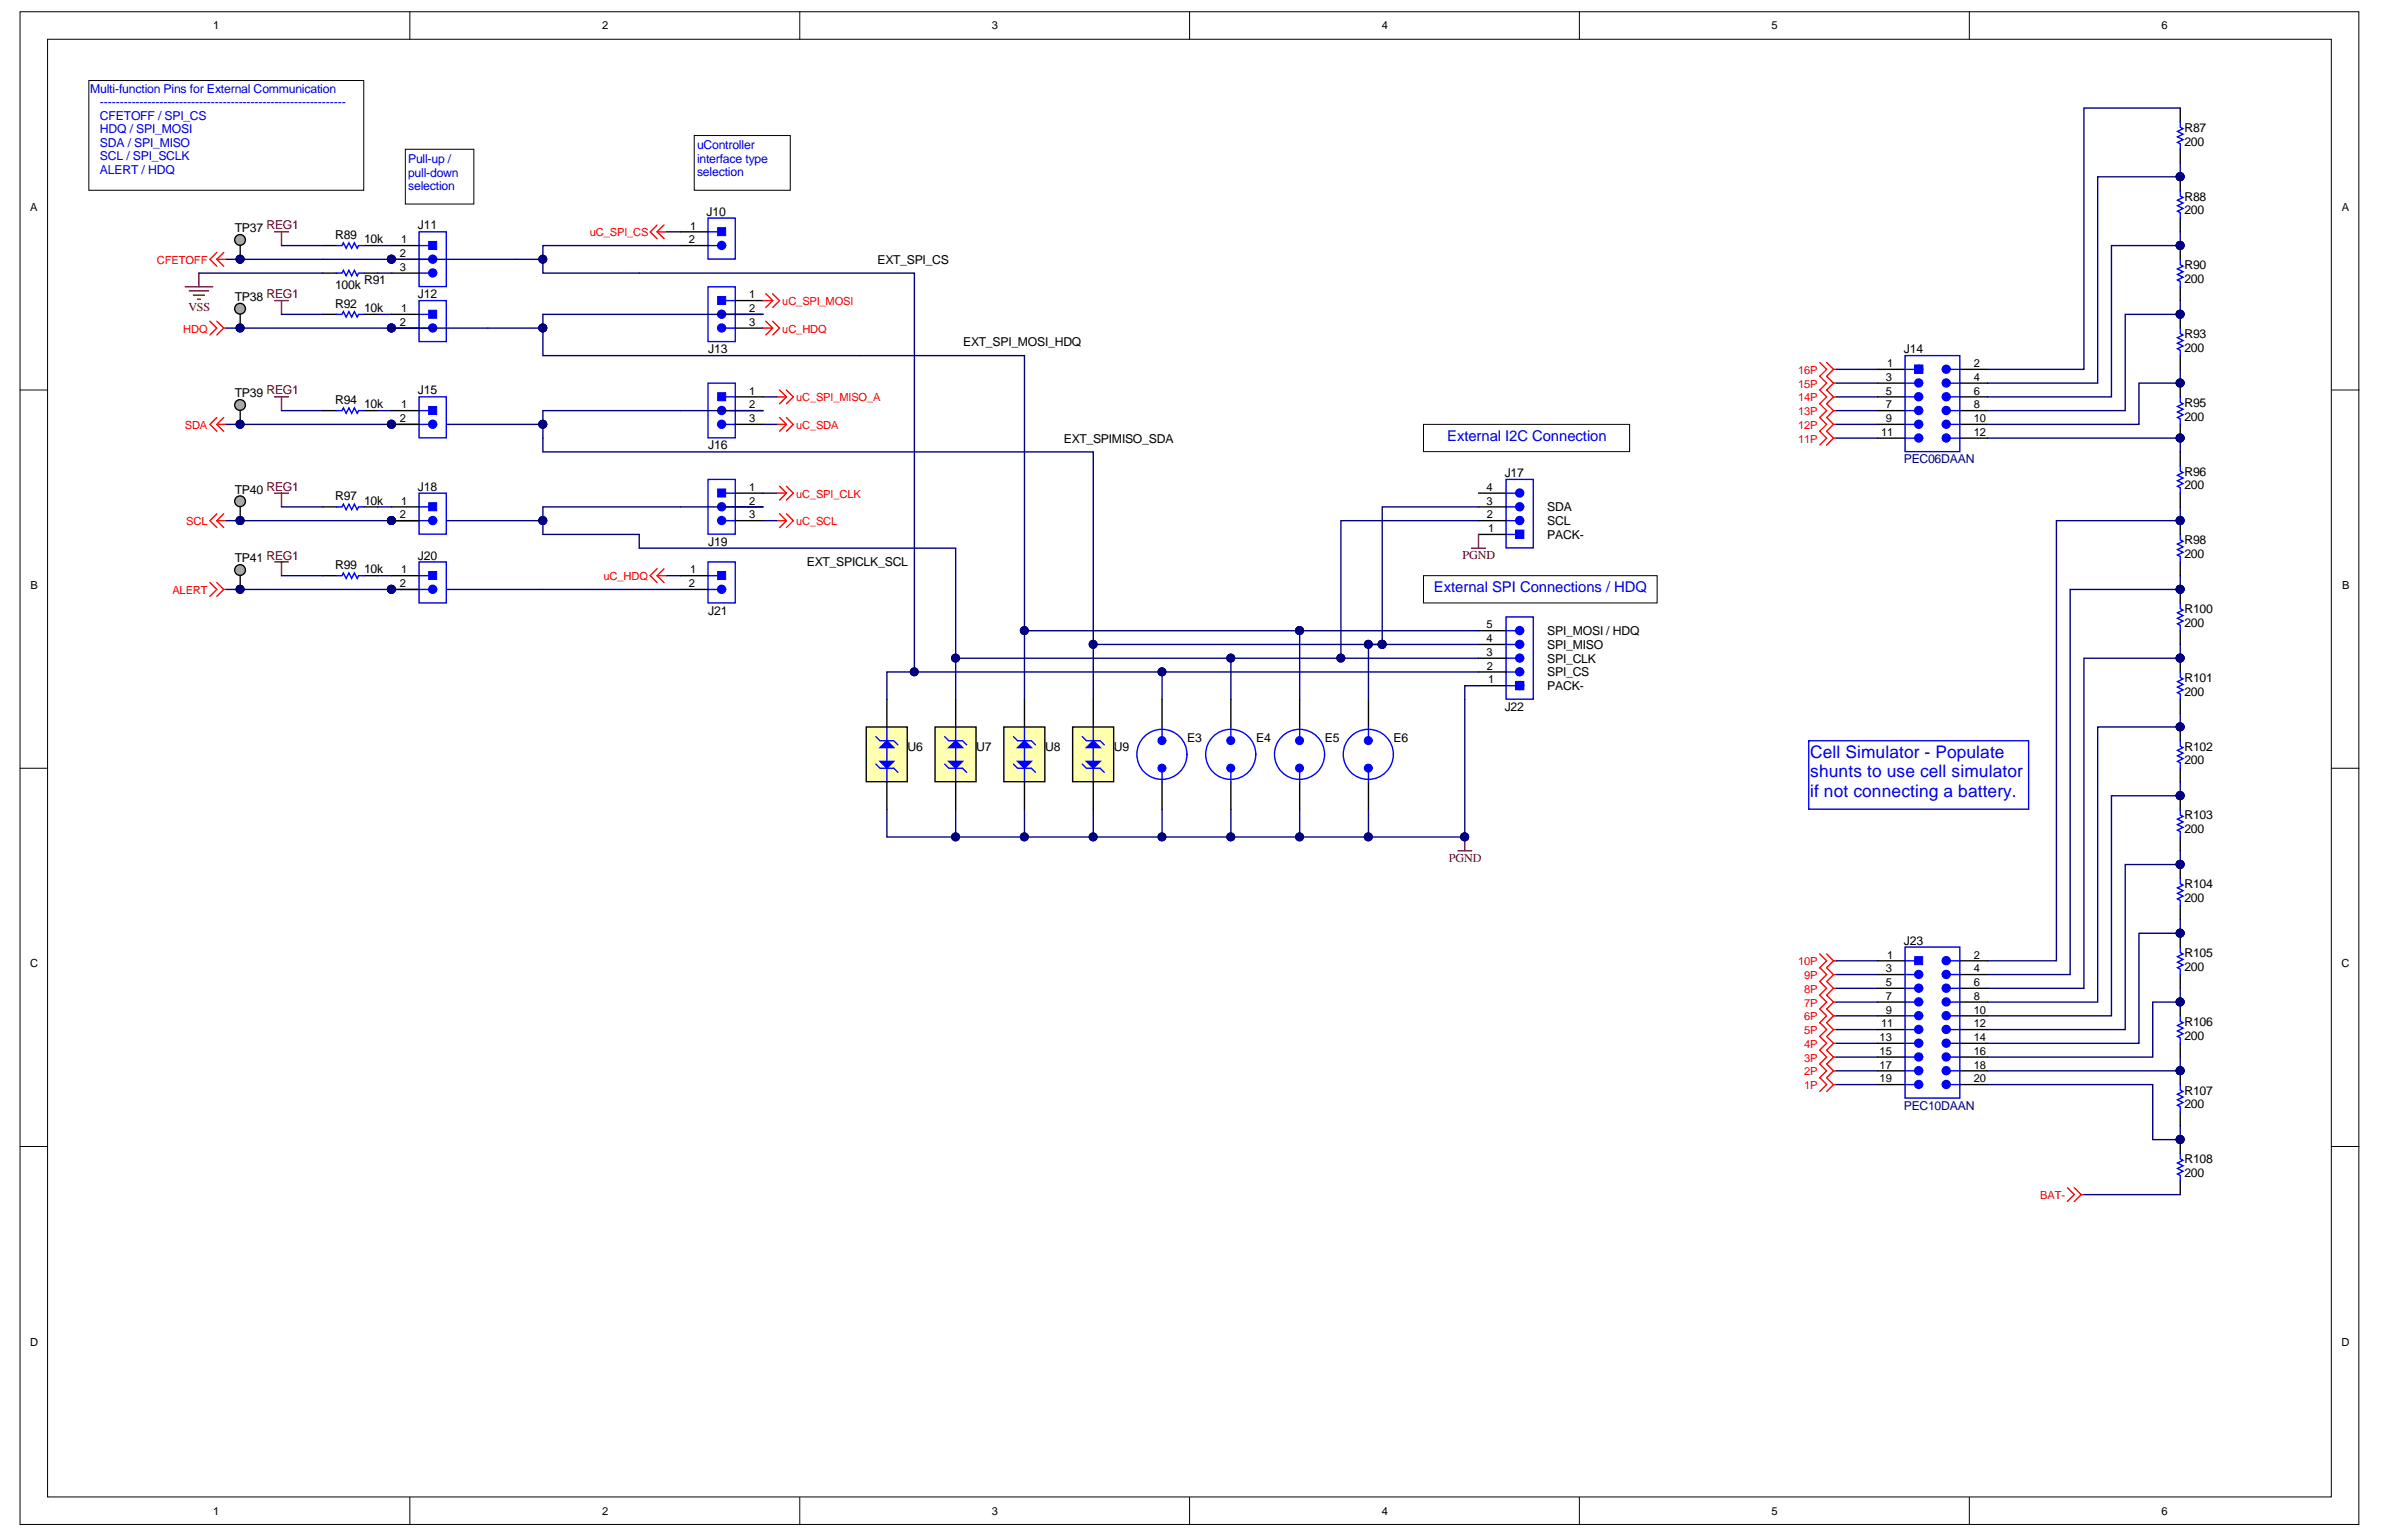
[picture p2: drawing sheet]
<svg xmlns="http://www.w3.org/2000/svg" width="432mm" height="279mm" viewBox="0 0 432 279" stroke-linecap="round" stroke-linejoin="round" font-family="sans-serif">
<defs><g id="words">
<g font-size="3.1" fill="#00f">
<text x="328.1" y="137.4">Cell Simulator - Populate</text>
<text x="328.1" y="140.9">shunts to use cell simulator</text>
<text x="328.1" y="144.4">if not connecting a battery.</text>
</g>
<g font-size="2.7" fill="#00f">
<text x="262.3" y="79.9">External I2C Connection</text>
<text x="259.9" y="107.3">External SPI Connections / HDQ</text>
</g>
<g font-size="2.2" fill="#00f">
<text x="16.4" y="16.9">Multi-function Pins for External Communication</text>
<text x="18.1" y="21.7">CFETOFF / SPI_CS</text>
<text x="18.1" y="19.3">--------------------------------------------------------------</text>
<text x="18.1" y="26.6">SDA / SPI_MISO</text>
<text x="18.1" y="29.1">SCL / SPI_SCLK</text>
<text x="18.1" y="24.2">HDQ / SPI_MOSI</text>
<text x="74" y="29.6">Pull-up /</text>
<text x="126.4" y="27.1">uController</text>
<text x="126.4" y="29.5">interface type</text>
<text x="18.1" y="31.5">ALERT / HDQ</text>
<text x="74" y="32">pull-down</text>
<text x="74" y="34.5">selection</text>
<text x="126.4" y="32">selection</text>
</g>
<g font-size="2.2">
<text x="396" y="23.9">R87</text>
<text x="396" y="26.4">200</text>
<text x="75.7" y="41.6">J11</text>
<text x="128.1" y="39.1">J10</text>
<text x="396" y="38.9">200</text>
<text x="396" y="36.4">R88</text>
<text x="42.5" y="42.1">TP37 REG1</text>
<text x="60.8" y="43.3">R89</text>
<text x="66" y="44.1">10k</text>
<text x="159" y="47.8">EXT_SPI_CS</text>
<text x="60.8" y="52.3">100k</text>
<text x="66" y="51.6">R91</text>
<text x="396" y="51.3">200</text>
<text x="396" y="48.8">R90</text>
<text x="42.5" y="54.6">TP38 REG1</text>
<text x="60.8" y="55.8">R92</text>
<text x="66" y="56.6">10k</text>
<text x="75.7" y="54.1">J12</text>
<text x="128.3" y="64">J13</text>
<text x="174.6" y="62.8">EXT_SPI_MOSI_HDQ</text>
<text x="345.1" y="64">J14</text>
<text x="396" y="63.8">200</text>
<text x="396" y="61.3">R93</text>
<text x="75.7" y="71.5">J15</text>
<text x="42.5" y="72">TP39 REG1</text>
<text x="60.8" y="73.3">R94</text>
<text x="66" y="74">10k</text>
<text x="396" y="76.3">200</text>
<text x="396" y="73.8">R95</text>
<text x="128.3" y="81.5">J16</text>
<text x="192.8" y="80.3">EXT_SPIMISO_SDA</text>
<text x="42.5" y="89.5">TP40 REG1</text>
<text x="75.7" y="89">J18</text>
<text x="272.8" y="86.5">J17</text>
<text x="396" y="88.7">200</text>
<text x="396" y="86.2">R96</text>
<text x="60.8" y="90.7">R97</text>
<text x="66" y="91.5">10k</text>
<text x="280.5" y="92.7">SDA</text>
<text x="280.5" y="95.2">SCL</text>
<text x="42.5" y="102">TP41 REG1</text>
<text x="75.7" y="101.5">J20</text>
<text x="128.3" y="99">J19</text>
<text x="280.5" y="97.7">PACK-</text>
<text x="396" y="101.2">200</text>
<text x="396" y="98.7">R98</text>
<text x="60.8" y="103.2">R99</text>
<text x="66" y="103.9">10k</text>
<text x="146.3" y="102.7">EXT_SPICLK_SCL</text>
<text x="128.3" y="111.4">J21</text>
<text x="396" y="113.7">200</text>
<text x="396" y="111.2">R100</text>
<text x="280.5" y="117.7">SPI_MISO</text>
<text x="280.5" y="115.2">SPI_MOSI / HDQ</text>
<text x="280.5" y="120.2">SPI_CLK</text>
<text x="280.5" y="122.7">SPI_CS</text>
<text x="280.5" y="125.1">PACK-</text>
<text x="396" y="123.6">R101</text>
<text x="272.8" y="128.9">J22</text>
<text x="396" y="126.1">200</text>
<text x="164.5" y="136.1">U6</text>
<text x="177" y="136.1">U7</text>
<text x="189.5" y="136.1">U8</text>
<text x="201.9" y="136.1">U9</text>
<text x="215.2" y="134.6">E3</text>
<text x="227.7" y="134.6">E4</text>
<text x="240.2" y="134.6">E5</text>
<text x="252.6" y="134.6">E6</text>
<text x="396" y="136.1">R102</text>
<text x="396" y="138.6">200</text>
<text x="396" y="148.6">R103</text>
<text x="396" y="151.1">200</text>
<text x="396" y="161.1">R104</text>
<text x="396" y="163.6">200</text>
<text x="345.1" y="171.3">J23</text>
<text x="396" y="173.5">R105</text>
<text x="396" y="176">200</text>
<text x="396" y="186">R106</text>
<text x="396" y="188.5">200</text>
<text x="396" y="201">200</text>
<text x="396" y="198.5">R107</text>
<text x="396" y="213.4">200</text>
<text x="396" y="210.9">R108</text>
</g>
<g font-size="2.2" fill="#800000">
<text x="34.2" y="56.5">VSS</text>
<text x="265.1" y="101.3">PGND</text>
<text x="262.6" y="156.2">PGND</text>
</g>
<g font-size="2.2" fill="#000080">
<text x="345.1" y="84">PEC06DAAN</text>
<text x="345.1" y="201.2">PEC10DAAN</text>
</g>
<g font-size="2">
<text x="38.6" y="5.3">1</text>
<text x="109.2" y="5.3">2</text>
<text x="179.8" y="5.3">3</text>
<text x="250.5" y="5.3">4</text>
<text x="321.1" y="5.3">5</text>
<text x="391.8" y="5.3">6</text>
<text x="5.5" y="38.3">A</text>
<text x="125.1" y="41.6">1</text>
<text x="424.5" y="38.3">A</text>
<text x="72.5" y="46.6">2</text>
<text x="72.7" y="44.1">1</text>
<text x="124.9" y="44.1">2</text>
<text x="72.5" y="49.1">3</text>
<text x="72.5" y="59.1">2</text>
<text x="72.7" y="56.6">1</text>
<text x="135.8" y="54.1">1</text>
<text x="135.8" y="56.6">2</text>
<text x="135.8" y="59.1">3</text>
<text x="135.8" y="71.5">1</text>
<text x="341.8" y="69.1">3</text>
<text x="341.8" y="71.5">5</text>
<text x="342.1" y="66.6">1</text>
<text x="357.8" y="66.6">2</text>
<text x="357.8" y="69.1">4</text>
<text x="357.8" y="71.5">6</text>
<text x="72.5" y="76.5">2</text>
<text x="72.7" y="74">1</text>
<text x="135.8" y="74">2</text>
<text x="135.8" y="76.5">3</text>
<text x="341.8" y="74">7</text>
<text x="341.8" y="76.5">9</text>
<text x="357.8" y="74">8</text>
<text x="357.8" y="76.5">10</text>
<text x="341" y="79">11</text>
<text x="357.8" y="79">12</text>
<text x="135.8" y="89">1</text>
<text x="269.5" y="89">4</text>
<text x="72.5" y="94">2</text>
<text x="72.7" y="91.5">1</text>
<text x="135.8" y="91.5">2</text>
<text x="135.8" y="94">3</text>
<text x="269.5" y="91.5">3</text>
<text x="269.5" y="94">2</text>
<text x="269.8" y="96.5">1</text>
<text x="5.5" y="106.8">B</text>
<text x="72.5" y="106.5">2</text>
<text x="72.7" y="104">1</text>
<text x="124.9" y="106.5">2</text>
<text x="125.1" y="104">1</text>
<text x="424.6" y="106.8">B</text>
<text x="269.5" y="113.9">5</text>
<text x="269.5" y="116.4">4</text>
<text x="269.5" y="118.9">3</text>
<text x="269.5" y="121.4">2</text>
<text x="269.8" y="123.9">1</text>
<text x="342.1" y="173.8">1</text>
<text x="357.8" y="173.8">2</text>
<text x="5.5" y="175.4">C</text>
<text x="341.8" y="176.3">3</text>
<text x="341.8" y="178.8">5</text>
<text x="357.8" y="176.3">4</text>
<text x="357.8" y="178.8">6</text>
<text x="424.5" y="175.4">C</text>
<text x="341.8" y="181.3">7</text>
<text x="341.8" y="183.8">9</text>
<text x="357.8" y="181.3">8</text>
<text x="357.8" y="183.8">10</text>
<text x="340.7" y="188.8">13</text>
<text x="340.7" y="191.3">15</text>
<text x="341" y="186.3">11</text>
<text x="357.8" y="186.3">12</text>
<text x="357.8" y="188.8">14</text>
<text x="357.8" y="191.3">16</text>
<text x="340.7" y="193.7">17</text>
<text x="340.7" y="196.2">19</text>
<text x="357.8" y="193.7">18</text>
<text x="357.8" y="196.2">20</text>
<text x="5.5" y="244">D</text>
<text x="424.5" y="244">D</text>
<text x="38.6" y="274.7">1</text>
<text x="109.2" y="274.7">2</text>
<text x="179.8" y="274.7">3</text>
<text x="250.5" y="274.7">4</text>
<text x="321.1" y="274.7">5</text>
<text x="391.8" y="274.7">6</text>
</g>
<g font-size="2" fill="#f00">
<text x="28.5" y="47.9">CFETOFF</text>
<text x="106.9" y="42.9">uC_SPI_CS</text>
<text x="141.8" y="55.3">uC_SPI_MOSI</text>
<text x="33.2" y="60.3">HDQ</text>
<text x="141.8" y="60.3">uC_HDQ</text>
<text x="326" y="67.8">16P</text>
<text x="326" y="70.3">15P</text>
<text x="33.5" y="77.8">SDA</text>
<text x="144.3" y="72.8">uC_SPI_MISO_A</text>
<text x="144.3" y="77.8">uC_SDA</text>
<text x="326" y="75.3">13P</text>
<text x="326" y="77.8">12P</text>
<text x="326" y="72.8">14P</text>
<text x="326" y="80.3">11P</text>
<text x="33.8" y="95.2">SCL</text>
<text x="144.3" y="90.2">uC_SPI_CLK</text>
<text x="144.3" y="95.2">uC_SCL</text>
<text x="31.2" y="107.7">ALERT</text>
<text x="109.4" y="105.2">uC_HDQ</text>
<text x="326" y="175">10P</text>
<text x="327.1" y="177.5">9P</text>
<text x="327.1" y="182.5">7P</text>
<text x="327.1" y="185">6P</text>
<text x="327.1" y="180">8P</text>
<text x="327.1" y="187.5">5P</text>
<text x="327.1" y="190">4P</text>
<text x="327.1" y="192.5">3P</text>
<text x="327.1" y="195">2P</text>
<text x="327.1" y="197.5">1P</text>
<text x="369.9" y="217.4">BAT-</text>
</g>
</g></defs>
<g fill="#fff" stroke="#000" stroke-width=".18">
<path d="M3.6 2.1h424v274.3h-424z"/>
<path d="M8.6 7.1h414v264.3h-414z"/>
</g>
<g fill="none" stroke="#000" stroke-width=".18">
<path d="M74.3 2.1v5M145 2.1v5M215.6 2.1v5M286.3 2.1v5M357 2.1v5M3.6 70.7h5M422.7 70.7h5M3.6 139.3h5M422.7 139.3h5M3.6 207.9h5M422.7 207.9h5M74.3 271.5v5"/>
<path d="M145 271.5v5M215.6 271.5v5M286.3 271.5v5M357 271.5v5"/>
</g>
<g fill="none" stroke="#000" stroke-width=".25">
<path d="M395.2 131.8v2.5M395.2 139.3v2.5M395.2 144.3v2.5M395.2 151.8v2.5M395.2 156.8v2.4M395.2 164.2v2.5M395.2 169.2v2.5M395.2 176.7v2.5M395.2 181.7v2.5M395.2 189.2v2.5M395.2 194.2v2.5M395.2 201.6v2.5"/>
<path d="M395.2 206.6v2.5M395.2 214.1v2.5"/>
</g>
<g fill="#000080" stroke="#000080" stroke-width=".18">
<circle cx="395.2" cy="156.7" r=".72"/>
<circle cx="395.2" cy="169.2" r=".72"/>
<circle cx="395.2" cy="181.7" r=".72"/>
<circle cx="395.2" cy="194.1" r=".72"/>
<circle cx="395.2" cy="206.6" r=".72"/>
<circle cx="395.2" cy="144.3" r=".72"/>
<circle cx="395.2" cy="131.8" r=".72"/>
</g>
<path d="M395.2 134.3v1l.5 .3-1 .5 1 .5-1 .5 1 .5-1 .4 .5 .3v1M395.2 159.2v1l.5 .3-1 .5 1 .5-1 .5 1 .5-1 .5 .5 .2v1M395.2 146.8v1l.5 .2-1 .5 1 .5-1 .5 1 .5-1 .5 .5 .3v1M395.2 171.7v1l.5 .3-1 .5 1 .5-1 .5 1 .5-1 .5 .5 .2v1M395.2 184.2v1l.5 .2-1 .5 1 .5-1 .5 1 .5-1 .5 .5 .3v1M395.2 196.7v1l.5 .2-1 .5 1 .5-1 .5 1 .5-1 .5 .5 .2v1M395.2 209.1v1l.5 .3-1 .5 1 .5-1 .5 1 .5-1 .5 .5 .2v1" fill="none" stroke="#00f" stroke-width=".25"/>
<g fill="none" stroke="#f00" stroke-width=".25">
<path d="M329.9 180.4l1.2 1.3-1.2 1.2 1.2 1.3-1.2 1.2 1.2 1.3-1.2 1.2 1.2 1.3-1.2 1.2 1.2 1.3-1.2 1.2 1.2 1.3-1.2 1.2 1.2 1.3-1.2 1.2M331.1 180.4l1.3 1.3M332.4 181.7l-1.3 1.2 1.3 1.3M332.4 181.7h.5M332.4 184.2l-1.3 1.2 1.3 1.3M332.4 184.2h.5M332.4 186.7l-1.3 1.2 1.3 1.3M332.4 186.7h.5M332.4 189.2l-1.3 1.2 1.3 1.3M332.4 189.2h.5M332.4 191.7l-1.3 1.2 1.3 1.3M332.4 191.7h.5"/>
<path d="M332.4 194.2l-1.3 1.2 1.3 1.3M332.4 194.2h.5M332.4 196.7l-1.3 1.2M332.4 196.7h.5M374.8 215.4l1.2 1.2-1.2 1.3M376 215.4l1.3 1.2M377.3 216.6l-1.3 1.3M377.3 216.6h.5"/>
</g>
<g fill="none" stroke="#000080" stroke-width=".25">
<path d="M395.2 131.8h-14.9v49.9h-20M395.2 141.8v2.5h-12.4v39.9h-22.5M395.2 154.3v2.5h-9.9v29.9h-25M395.2 166.7v2.5h-7.5v20h-27.4M395.2 179.2v2.5h-5v10h-29.9M332.9 181.7h7.5M332.9 184.2h7.5M332.9 186.7h7.5M332.9 189.2h7.5M332.9 191.7h7.5M332.9 194.2h7.5M332.9 196.7h7.5"/>
<path d="M360.3 196.7h29.9v9.9h5v-2.5M395.2 191.7v2.5h-34.9M377.8 216.6h17.4"/>
</g>
<path d="M345.3 171.7h10v27.4h-10z" fill="#fff" stroke="#00f" stroke-width=".25"/>
<g fill="none" stroke="#000" stroke-width=".25">
<path d="M340.4 174.2h4.9M340.4 176.7h4.9M340.4 179.2h4.9M355.3 174.2h5M355.3 176.7h5M355.3 179.2h5M340.4 181.7h4.9M340.4 184.2h4.9M340.4 186.7h4.9M340.4 189.2h4.9M340.4 191.7h4.9M340.4 194.2h4.9"/>
<path d="M340.4 196.7h4.9M355.3 181.7h5M355.3 184.2h5M355.3 186.7h5M355.3 189.2h5M355.3 191.7h5M355.3 194.2h5M355.3 196.7h5"/>
</g>
<g fill="none" stroke="#00f" stroke-width=".25">
<path d="M345.3 176.7h1.8M345.3 174.2h1.8M345.3 179.2h1.8M353.6 176.7h1.7M353.6 174.2h1.7M353.6 179.2h1.7M345.3 181.7h1.8M345.3 184.2h1.8M345.3 189.2h1.8M345.3 186.7h1.8M345.3 191.7h1.8M345.3 194.2h1.8"/>
<path d="M345.3 196.7h1.8M353.6 181.7h1.7M353.6 184.2h1.7M353.6 189.2h1.7M353.6 186.7h1.7M353.6 191.7h1.7M353.6 194.2h1.7M353.6 196.7h1.7"/>
</g>
<g fill="#00f" stroke="#00f" stroke-width=".25">
<circle cx="347.8" cy="176.7" r=".72"/>
<circle cx="347.8" cy="179.2" r=".72"/>
<circle cx="347.8" cy="181.7" r=".72"/>
<circle cx="347.8" cy="184.2" r=".72"/>
<circle cx="352.8" cy="181.7" r=".72"/>
<circle cx="352.8" cy="184.2" r=".72"/>
<circle cx="352.8" cy="179.2" r=".72"/>
<circle cx="352.8" cy="176.7" r=".72"/>
<circle cx="352.8" cy="174.2" r=".72"/>
<circle cx="347.8" cy="189.1" r=".72"/>
<circle cx="347.8" cy="186.7" r=".72"/>
<circle cx="352.8" cy="186.7" r=".72"/>
<circle cx="352.8" cy="189.1" r=".72"/>
<circle cx="347.8" cy="191.6" r=".72"/>
<circle cx="352.8" cy="191.6" r=".72"/>
<circle cx="347.8" cy="194.1" r=".72"/>
<circle cx="352.8" cy="194.1" r=".72"/>
<circle cx="347.8" cy="196.6" r=".72"/>
<circle cx="352.8" cy="196.6" r=".72"/>
</g>
<path d="M347.1 173.5h1.4v1.4h-1.4z" fill="#00f" stroke="#00f" stroke-width=".18"/>
<path d="M345.3 64.5h10v17.4h-10z" fill="#fff" stroke="#00f" stroke-width=".25"/>
<g fill="none" stroke="#000" stroke-width=".25">
<path d="M395.2 19.6v2.5M395.2 27.1v2.5M395.2 32.1v2.5M395.2 39.5v2.5M395.2 44.5v2.5M395.2 52v2.5M395.2 57v2.5M340.4 67h4.9M340.4 69.5h4.9M340.4 72h4.9M340.4 74.5h4.9M340.4 76.9h4.9"/>
<path d="M340.4 79.4h4.9M355.3 67h5M355.3 69.5h5M355.3 72h5M355.3 74.5h5M355.3 76.9h5M355.3 79.4h5M395.2 64.5v2.5M395.2 69.5v2.5M395.2 76.9v2.5M395.2 81.9v2.5M395.2 89.4v2.5"/>
<path d="M395.2 94.4v2.5M395.2 101.9v2.5M395.2 106.9v2.5M395.2 114.4v2.5M395.2 119.3v2.5M395.2 126.8v2.5"/>
</g>
<g fill="none" stroke="#00f" stroke-width=".25">
<path d="M395.2 34.6v.9l.5 .3-1 .5 1 .5-1 .5 1 .5-1 .5 .5 .2v1M395.2 22.1v1l.5 .2-1 .5 1 .5-1 .5 1 .5-1 .5 .5 .3v1M395.2 59.5v1l.5 .2-1 .5 1 .5-1 .5 1 .5-1 .5 .5 .3v1M395.2 47v1l.5 .3-1 .5 1 .5-1 .5 1 .5-1 .5 .5 .2v1M345.3 69.5h1.8M345.3 67h1.8M345.3 72h1.8M345.3 74.5h1.8M345.3 76.9h1.8M345.3 79.4h1.8M353.6 69.5h1.7M353.6 67h1.7"/>
<path d="M353.6 72h1.7M353.6 74.5h1.7M353.6 76.9h1.7M353.6 79.4h1.7M395.2 72v1l.5 .2-1 .5 1 .5-1 .5 1 .5-1 .5 .5 .3v.9M395.2 96.9v1l.5 .2-1 .5 1 .5-1 .5 1 .5-1 .5 .5 .3v1M395.2 84.4v1l.5 .3-1 .5 1 .5-1 .5 1 .5-1 .5 .5 .2v1M395.2 109.4v1l.5 .2-1 .5 1 .5-1 .5 1 .5-1 .5 .5 .3v1M395.2 121.8v1l.5 .3-1 .5 1 .5-1 .5 1 .5-1 .5 .5 .2v1"/>
</g>
<g fill="#00f" stroke="#00f" stroke-width=".25">
<path d="M347.1 66.2h1.4v1.5h-1.4z"/>
<circle cx="347.8" cy="69.4" r=".72"/>
<circle cx="347.8" cy="66.9" r=".72"/>
<circle cx="347.8" cy="71.9" r=".72"/>
<circle cx="347.8" cy="74.4" r=".72"/>
<circle cx="347.8" cy="76.9" r=".72"/>
<circle cx="352.8" cy="74.4" r=".72"/>
<circle cx="352.8" cy="76.9" r=".72"/>
<circle cx="352.8" cy="71.9" r=".72"/>
<circle cx="352.8" cy="69.4" r=".72"/>
<circle cx="352.8" cy="66.9" r=".72"/>
<circle cx="347.8" cy="79.4" r=".72"/>
<circle cx="352.8" cy="79.4" r=".72"/>
</g>
<g fill="none" stroke="#f00" stroke-width=".25">
<path d="M329.9 65.7l1.2 1.3-1.2 1.2 1.2 1.3-1.2 1.2 1.2 1.3-1.2 1.2 1.2 1.3-1.2 1.2 1.2 1.2-1.2 1.3 1.2 1.2-1.2 1.3M331.1 65.7l1.3 1.3M332.4 74.5l-1.3 1.2 1.3 1.2M332.4 72l-1.3 1.2 1.3 1.3M332.4 74.5h.5M332.4 76.9l-1.3 1.3 1.3 1.2M332.4 76.9h.5M332.4 79.4l-1.3 1.3M332.4 79.4h.5M332.4 67l-1.3 1.2 1.3 1.3M332.4 67h.5M332.4 69.5l-1.3 1.2 1.3 1.3"/>
<path d="M332.4 69.5h.5M332.4 72h.5M329.9 173l1.2 1.2-1.2 1.3 1.2 1.2-1.2 1.3 1.2 1.2-1.2 1.2M331.1 173l1.3 1.2M332.4 174.2l-1.3 1.3 1.3 1.2M332.4 174.2h.5M332.4 176.7l-1.3 1.3 1.3 1.2M332.4 176.7h.5M332.4 179.2l-1.3 1.2M332.4 179.2h.5"/>
</g>
<g fill="#000080" stroke="#000080" stroke-width=".18">
<circle cx="395.2" cy="119.3" r=".72"/>
<circle cx="395.2" cy="106.9" r=".72"/>
<circle cx="395.2" cy="94.4" r=".72"/>
<circle cx="395.2" cy="69.4" r=".72"/>
<circle cx="395.2" cy="79.4" r=".72"/>
<circle cx="395.2" cy="57" r=".72"/>
<circle cx="395.2" cy="44.5" r=".72"/>
<circle cx="395.2" cy="32" r=".72"/>
<circle cx="395.2" cy="131.8" r=".72"/>
</g>
<g fill="none" stroke="#000080" stroke-width=".25">
<path d="M395.2 19.6h-17.4v47.4h-17.5M395.2 29.6v2.5h-14.9v37.4h-20M395.2 54.5v2.5h-9.9v17.5h-25M395.2 42v2.5h-12.4v27.5h-22.5M332.9 79.4h7.5M332.9 76.9h7.5M332.9 74.5h7.5M332.9 72h7.5M332.9 69.5h7.5M332.9 67h7.5M360.3 79.4h34.9v2.5M395.2 67v2.5h-7.5v7.4h-27.4"/>
<path d="M395.2 91.9v2.5h-22.4v79.8h-12.5M395.2 116.9v2.4h-17.4v59.9h-17.5M395.2 104.4v2.5h-19.9v69.8h-15M395.2 129.3v2.5M332.9 179.2h7.5M332.9 174.2h7.5M332.9 176.7h7.5"/>
</g>
<path d="M327.9 134.3h39.8v12.4h-39.8z" fill="#fff" stroke="#00f" stroke-width=".25"/>
<g fill="none" stroke="#f00" stroke-width=".25">
<path d="M38.1 58.2l1.2 1.3-1.2 1.2M39.3 58.2l1.2 1.3M39.3 47l1.2 1.3M39.3 45.8l-1.2 1.2 1.2 1.3M39.3 47h1.7M40.5 59.5l-1.2 1.2M40.5 59.5h.5M40.5 45.8l-1.2 1.2M39.3 76.9l1.2 1.3M39.3 75.7l-1.2 1.2 1.2 1.3M39.3 76.9h1.7M40.5 75.7l-1.2 1.2"/>
<path d="M39.3 94.4l1.2 1.3M39.3 93.2l-1.2 1.2 1.2 1.3M39.3 94.4h1.7M40.5 93.2l-1.2 1.2M38.1 105.6l1.2 1.3-1.2 1.2M39.3 105.6l1.2 1.3M40.5 106.9l-1.2 1.2M40.5 106.9h.5"/>
</g>
<path d="M258 76.9h37.4v5h-37.4z" fill="#fff" stroke="#000" stroke-width=".18"/>
<path d="M268 89.4h5" fill="none" stroke="#000" stroke-width=".25"/>
<path d="M273 86.9h4.9v12.4h-4.9z" fill="#fff" stroke="#00f" stroke-width=".25"/>
<path d="M273 94.4h1.8M273 96.9h1.8M273 91.9h1.8M273 89.4h1.8" fill="none" stroke="#00f" stroke-width=".25"/>
<g fill="#00f" stroke="#00f" stroke-width=".25">
<path d="M274.8 96.2h1.4v1.4h-1.4z"/>
<circle cx="275.5" cy="94.4" r=".72"/>
<circle cx="275.5" cy="91.9" r=".72"/>
<circle cx="275.5" cy="89.4" r=".72"/>
</g>
<path d="M268 96.9h5M268 94.4h5M268 91.9h5M268 114.4h5M268 116.9h5" fill="none" stroke="#000" stroke-width=".25"/>
<path d="M273 111.9h4.9v14.9h-4.9z" fill="#fff" stroke="#00f" stroke-width=".25"/>
<path d="M273 119.3h1.8M273 116.9h1.8M273 114.4h1.8M273 121.8h1.8M273 124.3h1.8" fill="none" stroke="#00f" stroke-width=".25"/>
<g fill="#00f" stroke="#00f" stroke-width=".25">
<path d="M274.8 123.6h1.4v1.4h-1.4z"/>
<circle cx="275.5" cy="121.8" r=".72"/>
<circle cx="275.5" cy="124.3" r=".72"/>
<circle cx="275.5" cy="119.3" r=".72"/>
<circle cx="275.5" cy="116.8" r=".72"/>
<circle cx="275.5" cy="114.3" r=".72"/>
</g>
<path d="M268 119.3h5M268 124.3h5M268 121.8h5" fill="none" stroke="#000" stroke-width=".25"/>
<path d="M258 104.4h42.4v4.9h-42.4z" fill="#fff" stroke="#000" stroke-width=".18"/>
<path d="M243.1 94.4h24.9M268 124.3h-2.5v2.5" fill="none" stroke="#000080" stroke-width=".25"/>
<path d="M266.8 99.4h2.5M268 96.9v2.5" fill="none" stroke="#800000" stroke-width=".25"/>
<path d="M210.7 126.8v5M223.1 126.8v5M235.6 126.8v5M248.1 126.8v5M210.7 141.8v5M223.1 141.8v5M235.6 141.8v5M248.1 141.8v5" fill="none" stroke="#000" stroke-width=".25"/>
<g fill="none" stroke="#00f" stroke-width=".25">
<path d="M210.7 131.8v2.5M210.7 139.3v2.5M223.1 131.8v2.5M223.1 139.3v2.5M235.6 131.8v2.5M235.6 139.3v2.5M248.1 131.8v2.5M248.1 139.3v2.5"/>
<circle cx="210.6" cy="136.8" r="4.5"/>
<circle cx="223.1" cy="136.8" r="4.5"/>
<circle cx="235.6" cy="136.8" r="4.5"/>
<circle cx="248" cy="136.8" r="4.5"/>
</g>
<g fill="#00f" stroke="#00f" stroke-width=".18">
<circle cx="248" cy="139.3" r=".72"/>
<circle cx="248" cy="134.3" r=".72"/>
<circle cx="235.6" cy="139.3" r=".72"/>
<circle cx="235.6" cy="134.3" r=".72"/>
<circle cx="223.1" cy="139.3" r=".72"/>
<circle cx="223.1" cy="134.3" r=".72"/>
<circle cx="210.6" cy="139.3" r=".72"/>
<circle cx="210.6" cy="134.3" r=".72"/>
</g>
<path d="M194.4 131.8h7.5v9.9h-7.5z" fill="#ffffb0" stroke="#000" stroke-width=".25"/>
<path d="M196.9 138h2.5l-1.2 1.3z" fill="#00f"/>
<path d="M196.2 138.5l.7 .8h2.5l.8 .7M196.9 138h2.5l-1.2 1.3z" fill="none" stroke="#00f" stroke-width=".25"/>
<path d="M196.9 135.6l1.3-1.3 1.2 1.3z" fill="#00f"/>
<path d="M196.2 133.6l.7 .7h2.5l.8 .8M196.9 135.6l1.3-1.3 1.2 1.3zM198.2 131.8v2.5M198.2 135.3v2.7M198.2 139.3v2.5" fill="none" stroke="#00f" stroke-width=".25"/>
<path d="M198.2 126.8v5M198.2 141.8v5" fill="none" stroke="#000" stroke-width=".25"/>
<path d="M182 131.8h7.4v9.9h-7.4z" fill="#ffffb0" stroke="#000" stroke-width=".25"/>
<path d="M184.5 138h2.5l-1.3 1.3z" fill="#00f"/>
<path d="M183.7 138.5l.8 .8h2.5l.7 .7M184.5 138h2.5l-1.3 1.3z" fill="none" stroke="#00f" stroke-width=".25"/>
<path d="M184.5 135.6l1.2-1.3 1.3 1.3z" fill="#00f"/>
<path d="M183.7 133.6l.8 .7h2.5l.7 .8M184.5 135.6l1.2-1.3 1.3 1.3zM185.7 131.8v2.5M185.7 135.3v2.7M185.7 139.3v2.5" fill="none" stroke="#00f" stroke-width=".25"/>
<path d="M185.7 126.8v5M185.7 141.8v5" fill="none" stroke="#000" stroke-width=".25"/>
<path d="M169.5 131.8h7.4v9.9h-7.4z" fill="#ffffb0" stroke="#000" stroke-width=".25"/>
<path d="M172 138h2.5l-1.3 1.3z" fill="#00f"/>
<path d="M171.2 138.5l.8 .8h2.5l.7 .7M172 138h2.5l-1.3 1.3z" fill="none" stroke="#00f" stroke-width=".25"/>
<path d="M172 135.6l1.2-1.3 1.3 1.3z" fill="#00f"/>
<path d="M171.2 133.6l.8 .7h2.5l.7 .8M172 135.6l1.2-1.3 1.3 1.3zM173.2 131.8v2.5M173.2 135.3v2.7M173.2 139.3v2.5" fill="none" stroke="#00f" stroke-width=".25"/>
<path d="M173.2 126.8v5M173.2 141.8v5" fill="none" stroke="#000" stroke-width=".25"/>
<path d="M157 131.8h7.5v9.9h-7.5z" fill="#ffffb0" stroke="#000" stroke-width=".25"/>
<path d="M159.5 138h2.5l-1.2 1.3z" fill="#00f"/>
<path d="M158.8 138.5l.7 .8h2.5l.8 .7M159.5 138h2.5l-1.2 1.3z" fill="none" stroke="#00f" stroke-width=".25"/>
<path d="M159.5 135.6l1.3-1.3 1.2 1.3z" fill="#00f"/>
<path d="M158.8 133.6l.7 .7h2.5l.8 .8M159.5 135.6l1.3-1.3 1.2 1.3zM160.8 131.8v2.5M160.8 135.3v2.7M160.8 139.3v2.5" fill="none" stroke="#00f" stroke-width=".25"/>
<path d="M160.8 126.8v5M160.8 141.8v5" fill="none" stroke="#000" stroke-width=".25"/>
<path d="M264.3 154.3h2.5M265.5 151.8v2.5" fill="none" stroke="#800000" stroke-width=".25"/>
<g fill="#000080" stroke="#000080" stroke-width=".18">
<circle cx="265.5" cy="151.7" r=".72"/>
<circle cx="248" cy="151.7" r=".72"/>
<circle cx="235.6" cy="151.7" r=".72"/>
<circle cx="223.1" cy="151.7" r=".72"/>
<circle cx="210.6" cy="151.7" r=".72"/>
<circle cx="198.2" cy="151.7" r=".72"/>
<circle cx="185.7" cy="151.7" r=".72"/>
<circle cx="173.2" cy="151.7" r=".72"/>
<circle cx="250.5" cy="116.8" r=".72"/>
<circle cx="248" cy="116.8" r=".72"/>
<circle cx="198.2" cy="116.8" r=".72"/>
<circle cx="235.6" cy="114.3" r=".72"/>
<circle cx="185.7" cy="114.3" r=".72"/>
<circle cx="243.1" cy="119.3" r=".72"/>
<circle cx="223.1" cy="119.3" r=".72"/>
<circle cx="173.2" cy="119.3" r=".72"/>
<circle cx="210.6" cy="121.8" r=".72"/>
<circle cx="165.7" cy="121.8" r=".72"/>
</g>
<g fill="none" stroke="#000080" stroke-width=".25">
<path d="M223.1 119.3h-49.9v7.5M235.6 114.4h-49.9v12.4M243.1 119.3h-20v7.5M198.2 126.8v-9.9h52.4h-2.5v9.9M210.7 121.8h-49.9v5M265.5 126.8v25h-17.4v-5M268 121.8h-57.3v5M160.8 146.8v5h12.4M173.2 146.8v5h12.5M185.7 146.8v5h12.5M198.2 146.8v5h12.5M210.7 146.8v5h12.4"/>
<path d="M223.1 146.8v5h12.5M235.6 146.8v5h12.5"/>
</g>
<path d="M16.1 14.6h49.8v19.9h-49.8z" fill="#fff" stroke="#000" stroke-width=".18"/>
<path d="M76 42h4.9v10h-4.9z" fill="#fff" stroke="#00f" stroke-width=".25"/>
<path d="M61 57h1l.2-.5 .5 1 .5-1 .5 1 .5-1 .5 1 .3-.5h1M76 47h1.7M76 44.5h1.7M76 49.5h1.7M61 74.5h1l.2-.5 .5 1 .5-1 .5 1 .5-1 .5 1 .3-.5h1M61 91.9h1l.2-.5 .5 1 .5-1 .5 1 .5-1 .5 1 .3-.5h1" fill="none" stroke="#00f" stroke-width=".25"/>
<g fill="#00f" stroke="#00f" stroke-width=".25">
<circle cx="78.4" cy="47" r=".72"/>
<circle cx="78.4" cy="49.5" r=".72"/>
</g>
<path d="M58.5 57h2.5M66 57h2.5M71 44.5h5M71 47h5M71 49.5h5M58.5 74.5h2.5M66 74.5h2.5M58.5 91.9h2.5M66 91.9h2.5" fill="none" stroke="#000" stroke-width=".25"/>
<g fill="#000080" stroke="#000080" stroke-width=".18">
<circle cx="71" cy="47" r=".72"/>
<circle cx="43.5" cy="47" r=".72"/>
<circle cx="43.5" cy="59.5" r=".72"/>
<circle cx="71" cy="59.5" r=".72"/>
<circle cx="43.5" cy="76.9" r=".72"/>
<circle cx="71" cy="76.9" r=".72"/>
<circle cx="43.5" cy="94.4" r=".72"/>
<circle cx="71" cy="94.4" r=".72"/>
<circle cx="43.5" cy="106.9" r=".72"/>
<circle cx="71" cy="106.9" r=".72"/>
<circle cx="98.4" cy="76.9" r=".72"/>
<circle cx="98.4" cy="94.4" r=".72"/>
</g>
<path d="M77.7 43.8h1.5v1.4h-1.5z" fill="#00f" stroke="#00f" stroke-width=".18"/>
<path d="M41 47h17.5M41 59.5h30M68.5 57h2.5M71 47h22.4M41 76.9h57.4M51 74.5h7.5M68.5 74.5h2.5M41 94.4h57.4M51 91.9h7.5M68.5 91.9h2.5M41 106.9h57.4" fill="none" stroke="#000080" stroke-width=".25"/>
<path d="M49.8 54.5h2.5M51 54.5v2.5M49.8 72h2.5M51 72v2.5M49.8 89.4h2.5M51 89.4v2.5" fill="none" stroke="#800000" stroke-width=".25"/>
<path d="M76 54.5h4.9v7.4h-4.9z" fill="#fff" stroke="#00f" stroke-width=".25"/>
<path d="M61 44.5h1l.2-.5 .5 1 .5-1 .5 1 .5-1 .5 1 .3-.5h1M76 59.5h1.7M76 57h1.7" fill="none" stroke="#00f" stroke-width=".25"/>
<circle cx="78.4" cy="59.5" r=".72" fill="#00f" stroke="#00f" stroke-width=".25"/>
<path d="M58.5 44.5h2.5M66 44.5h2.5M71 57h5M71 59.5h5" fill="none" stroke="#000" stroke-width=".25"/>
<g fill="#000080" stroke="#000080" stroke-width=".18">
<circle cx="71" cy="59.5" r=".72"/>
<circle cx="98.4" cy="59.5" r=".72"/>
</g>
<path d="M77.7 56.2h1.5v1.5h-1.5z" fill="#00f" stroke="#00f" stroke-width=".18"/>
<path d="M51 44.5h7.5M51 57h7.5M68.5 44.5h2.5M68.5 49.5h2.5M88.4 59.5h10" fill="none" stroke="#000080" stroke-width=".25"/>
<path d="M33.6 52h5M34.3 52.8h3.5M35.1 53.5h2M35.8 54.3h.5M36.1 49.5v2.5M49.8 42h2.5M51 42v2.5" fill="none" stroke="#800000" stroke-width=".25"/>
<path d="M76 72h4.9v7.4h-4.9z" fill="#fff" stroke="#00f" stroke-width=".25"/>
<path d="M76 76.9h1.7M76 74.5h1.7" fill="none" stroke="#00f" stroke-width=".25"/>
<circle cx="78.4" cy="76.9" r=".72" fill="#00f" stroke="#00f" stroke-width=".25"/>
<path d="M71 74.5h5M71 76.9h5" fill="none" stroke="#000" stroke-width=".25"/>
<circle cx="71" cy="76.9" r=".72" fill="#000080" stroke="#000080" stroke-width=".18"/>
<path d="M77.7 73.7h1.5v1.5h-1.5z" fill="#00f" stroke="#00f" stroke-width=".18"/>
<path d="M76 89.4h4.9v7.4h-4.9z" fill="#fff" stroke="#00f" stroke-width=".25"/>
<path d="M76 94.4h1.7M76 91.9h1.7" fill="none" stroke="#00f" stroke-width=".25"/>
<circle cx="78.4" cy="94.4" r=".72" fill="#00f" stroke="#00f" stroke-width=".25"/>
<path d="M71 91.9h5M71 94.4h5" fill="none" stroke="#000" stroke-width=".25"/>
<circle cx="71" cy="94.4" r=".72" fill="#000080" stroke="#000080" stroke-width=".18"/>
<path d="M77.7 91.2h1.5v1.4h-1.5z" fill="#00f" stroke="#00f" stroke-width=".18"/>
<path d="M76 101.9h4.9v7.4h-4.9z" fill="#fff" stroke="#00f" stroke-width=".25"/>
<path d="M61 104.4h1l.2-.5 .5 1 .5-1 .5 1 .5-1 .5 1 .3-.5h1M76 106.9h1.7M76 104.4h1.7" fill="none" stroke="#00f" stroke-width=".25"/>
<circle cx="78.4" cy="106.9" r=".72" fill="#00f" stroke="#00f" stroke-width=".25"/>
<path d="M58.5 104.4h2.5M66 104.4h2.5M71 104.4h5M71 106.9h5" fill="none" stroke="#000" stroke-width=".25"/>
<circle cx="71" cy="106.9" r=".72" fill="#000080" stroke="#000080" stroke-width=".18"/>
<path d="M77.7 103.6h1.5v1.5h-1.5z" fill="#00f" stroke="#00f" stroke-width=".18"/>
<path d="M49.8 101.9h2.5M51 101.9v2.5" fill="none" stroke="#800000" stroke-width=".25"/>
<path d="M51 104.4h7.5M68.5 104.4h2.5" fill="none" stroke="#000080" stroke-width=".25"/>
<circle cx="43.5" cy="43.5" r=".97" fill="#b2acb0" stroke="#000" stroke-width=".25"/>
<path d="M43.5 44.5v2.5" fill="none" stroke="#000" stroke-width=".25"/>
<circle cx="43.5" cy="47" r=".72" fill="#000080" stroke="#000080" stroke-width=".18"/>
<circle cx="43.5" cy="56" r=".97" fill="#b2acb0" stroke="#000" stroke-width=".25"/>
<path d="M43.5 57v2.5" fill="none" stroke="#000" stroke-width=".25"/>
<circle cx="43.5" cy="59.5" r=".72" fill="#000080" stroke="#000080" stroke-width=".18"/>
<circle cx="43.5" cy="73.4" r=".97" fill="#b2acb0" stroke="#000" stroke-width=".25"/>
<path d="M43.5 74.5v2.4" fill="none" stroke="#000" stroke-width=".25"/>
<circle cx="43.5" cy="76.9" r=".72" fill="#000080" stroke="#000080" stroke-width=".18"/>
<circle cx="43.5" cy="90.9" r=".97" fill="#b2acb0" stroke="#000" stroke-width=".25"/>
<path d="M43.5 91.9v2.5" fill="none" stroke="#000" stroke-width=".25"/>
<circle cx="43.5" cy="94.4" r=".72" fill="#000080" stroke="#000080" stroke-width=".18"/>
<circle cx="43.5" cy="103.4" r=".97" fill="#b2acb0" stroke="#000" stroke-width=".25"/>
<path d="M43.5 104.4v2.5" fill="none" stroke="#000" stroke-width=".25"/>
<g fill="#000080" stroke="#000080" stroke-width=".18">
<circle cx="43.5" cy="106.9" r=".72"/>
<circle cx="71" cy="59.5" r=".72"/>
<circle cx="165.7" cy="121.8" r=".72"/>
</g>
<path d="M71 59.5h17.4M115.9 49.5h49.9v72.3M120.9 42h2.5" fill="none" stroke="#000080" stroke-width=".25"/>
<path d="M119.1 42l1.3 1.3M119.1 40.8l-1.2 1.2 1.2 1.3M119.1 42h1.8M120.4 40.8l-1.3 1.2" fill="none" stroke="#f00" stroke-width=".25"/>
<path d="M128.3 52h5v9.9h-5z" fill="#fff" stroke="#00f" stroke-width=".25"/>
<path d="M131.6 57h1.7M131.6 54.5h1.7M131.6 59.5h1.7" fill="none" stroke="#00f" stroke-width=".25"/>
<g fill="#00f" stroke="#00f" stroke-width=".25">
<circle cx="130.8" cy="57" r=".72"/>
<circle cx="130.8" cy="59.5" r=".72"/>
</g>
<path d="M133.3 54.5h5M133.3 57h5M133.3 59.5h5" fill="none" stroke="#000" stroke-width=".25"/>
<path d="M130.1 53.8h1.4v1.4h-1.4z" fill="#00f" stroke="#00f" stroke-width=".18"/>
<path d="M98.4 57h39.9M98.4 79.4v2.5h99.8v35M98.4 74.5h25M155.8 64.5h29.9v49.9M98.4 96.9h17.5v2.5h57.3v19.9M98.4 91.9h25M268 91.9h-17.4v25h17.4M268 114.4h-32.4v12.4" fill="none" stroke="#000080" stroke-width=".25"/>
<g fill="none" stroke="#f00" stroke-width=".25">
<path d="M138.3 54.5h1.8M138.3 59.5h1.8M138.8 53.3l1.3 1.2M138.8 58.2l1.3 1.3M140.1 54.5l-1.3 1.3M140.1 53.3l1.2 1.2-1.2 1.3M140.1 59.5l-1.3 1.2M140.1 58.2l1.2 1.3-1.2 1.2M140.8 72h1.8M140.8 76.9h1.8M141.3 70.7l1.3 1.3M141.3 75.7l1.3 1.2"/>
<path d="M142.6 72l-1.3 1.2M142.6 70.7l1.2 1.3-1.2 1.2M142.6 76.9l-1.3 1.3M142.6 75.7l1.2 1.2-1.2 1.3M140.8 89.4h1.8M140.8 94.4h1.8M141.3 88.2l1.3 1.2M141.3 93.2l1.3 1.2M142.6 89.4l-1.3 1.3M142.6 88.2l1.2 1.2-1.2 1.3M142.6 94.4l-1.3 1.3M142.6 93.2l1.2 1.2-1.2 1.3"/>
<path d="M119.1 104.4l1.3 1.2M119.1 103.1l-1.2 1.3 1.2 1.2M119.1 104.4h1.8M120.4 103.1l-1.3 1.3"/>
</g>
<g fill="#000080" stroke="#000080" stroke-width=".18">
<circle cx="185.7" cy="114.3" r=".72"/>
<circle cx="198.2" cy="116.8" r=".72"/>
<circle cx="173.2" cy="119.3" r=".72"/>
<circle cx="250.5" cy="116.8" r=".72"/>
<circle cx="235.6" cy="114.3" r=".72"/>
</g>
<g fill="#fff" stroke="#000" stroke-width=".18">
<path d="M73.5 27.1h12.4v9.9h-12.4z"/>
<path d="M125.9 24.6h17.4v9.9h-17.4z"/>
</g>
<path d="M98.4 57v7.5h57.4M98.4 74.5v4.9M98.4 91.9v5" fill="none" stroke="#000080" stroke-width=".25"/>
<g fill="#000080" stroke="#000080" stroke-width=".18">
<circle cx="98.4" cy="59.5" r=".72"/>
<circle cx="98.4" cy="76.9" r=".72"/>
<circle cx="98.4" cy="94.4" r=".72"/>
</g>
<path d="M128.3 39.5h5v7.5h-5z" fill="#fff" stroke="#00f" stroke-width=".25"/>
<path d="M128.3 44.5h1.8M128.3 42h1.8" fill="none" stroke="#00f" stroke-width=".25"/>
<circle cx="130.8" cy="44.5" r=".72" fill="#00f" stroke="#00f" stroke-width=".25"/>
<path d="M123.4 42h4.9M123.4 44.5h4.9" fill="none" stroke="#000" stroke-width=".25"/>
<path d="M130.1 41.3h1.4v1.4h-1.4z" fill="#00f" stroke="#00f" stroke-width=".18"/>
<path d="M98.4 47v2.5h17.5M123.4 44.5h-25v2.5h-5" fill="none" stroke="#000080" stroke-width=".25"/>
<circle cx="98.4" cy="47" r=".72" fill="#000080" stroke="#000080" stroke-width=".18"/>
<path d="M128.3 101.9h5v7.4h-5z" fill="#fff" stroke="#00f" stroke-width=".25"/>
<path d="M61 49.5h1l.2-.5 .5 1 .5-1 .5 1 .5-1 .5 1 .3-.5h1M128.3 106.9h1.8M128.3 104.4h1.8" fill="none" stroke="#00f" stroke-width=".25"/>
<circle cx="130.8" cy="106.9" r=".72" fill="#00f" stroke="#00f" stroke-width=".25"/>
<path d="M58.5 49.5h2.5M66 49.5h2.5M123.4 104.4h4.9M123.4 106.9h4.9" fill="none" stroke="#000" stroke-width=".25"/>
<path d="M130.1 103.6h1.4v1.5h-1.4z" fill="#00f" stroke="#00f" stroke-width=".18"/>
<path d="M36.1 49.5h22.4M58.5 47h12.5M243.1 94.4v24.9h24.9M98.4 106.9h25M120.9 104.4h2.5" fill="none" stroke="#000080" stroke-width=".25"/>
<g fill="#000080" stroke="#000080" stroke-width=".18">
<circle cx="71" cy="47" r=".72"/>
<circle cx="243.1" cy="119.3" r=".72"/>
</g>
<path d="M128.3 69.5h5v9.9h-5z" fill="#fff" stroke="#00f" stroke-width=".25"/>
<path d="M131.6 74.5h1.7M131.6 72h1.7M131.6 76.9h1.7" fill="none" stroke="#00f" stroke-width=".25"/>
<g fill="#00f" stroke="#00f" stroke-width=".25">
<circle cx="130.8" cy="74.4" r=".72"/>
<circle cx="130.8" cy="76.9" r=".72"/>
</g>
<path d="M133.3 72h5M133.3 74.5h5M133.3 76.9h5" fill="none" stroke="#000" stroke-width=".25"/>
<path d="M130.1 71.2h1.4v1.5h-1.4z" fill="#00f" stroke="#00f" stroke-width=".18"/>
<path d="M123.4 74.5h14.9M138.3 76.9h2.5M138.3 72h2.5" fill="none" stroke="#000080" stroke-width=".25"/>
<path d="M128.3 86.9h5v9.9h-5z" fill="#fff" stroke="#00f" stroke-width=".25"/>
<path d="M131.6 91.9h1.7M131.6 89.4h1.7M131.6 94.4h1.7" fill="none" stroke="#00f" stroke-width=".25"/>
<g fill="#00f" stroke="#00f" stroke-width=".25">
<circle cx="130.8" cy="91.9" r=".72"/>
<circle cx="130.8" cy="94.4" r=".72"/>
</g>
<path d="M133.3 89.4h5M133.3 91.9h5M133.3 94.4h5" fill="none" stroke="#000" stroke-width=".25"/>
<path d="M130.1 88.7h1.4v1.4h-1.4z" fill="#00f" stroke="#00f" stroke-width=".18"/>
<path d="M123.4 91.9h14.9M138.3 89.4h2.5M138.3 94.4h2.5" fill="none" stroke="#000080" stroke-width=".25"/>
<use href="#words"/>
</svg>
